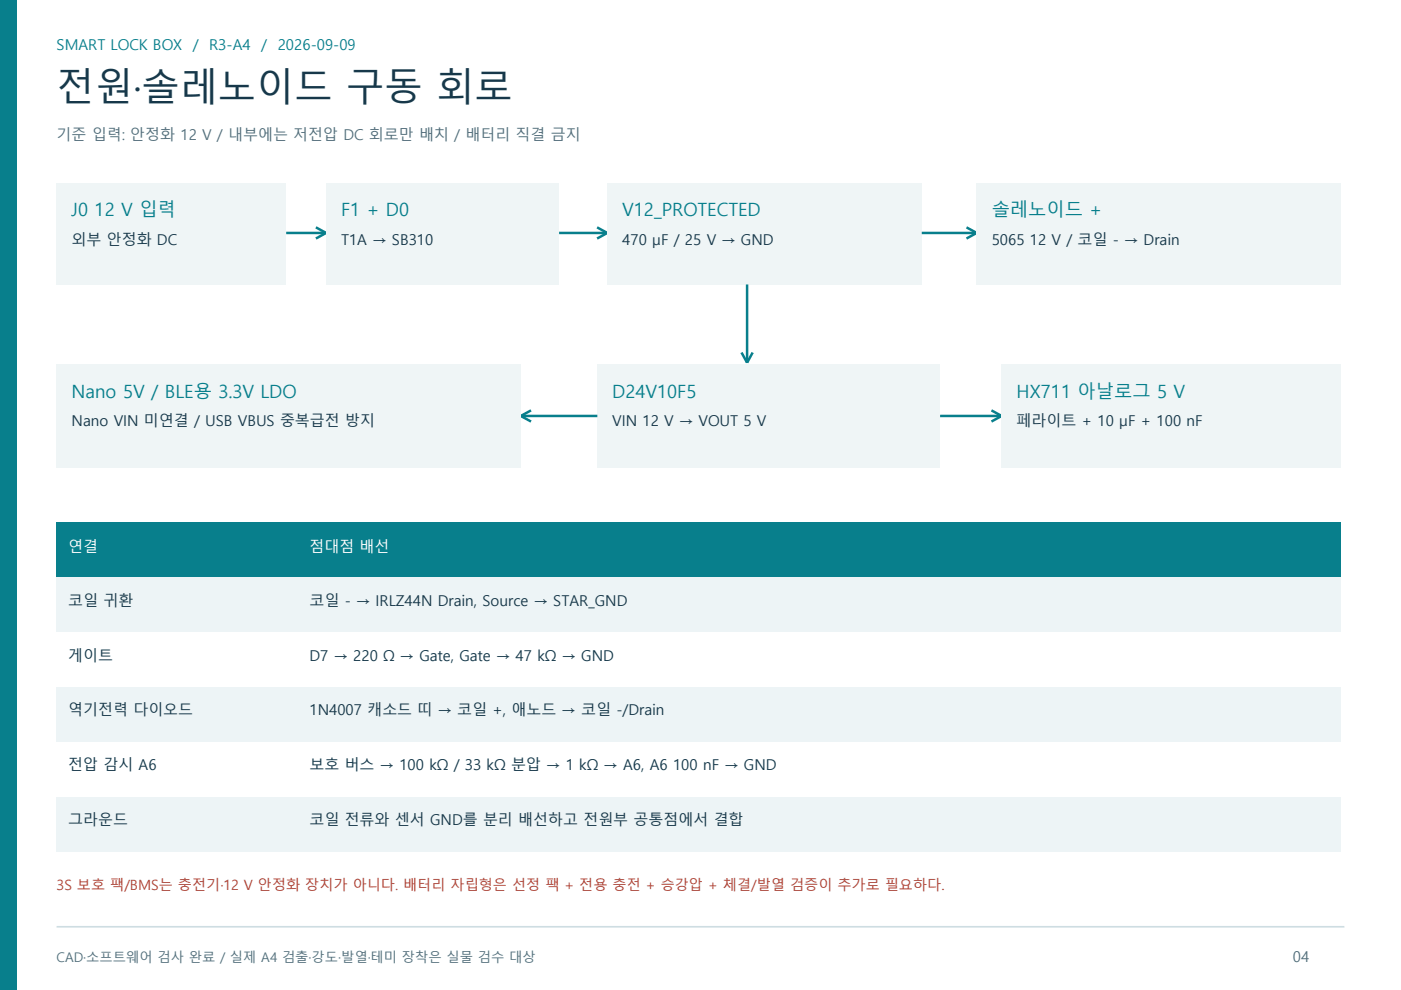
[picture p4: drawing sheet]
<svg xmlns="http://www.w3.org/2000/svg" width="297mm" height="210mm" viewBox="0 0 297 210" stroke-linecap="round" stroke-linejoin="round" font-family="sans-serif">
<defs><g id="words">
<text font-size="8.1" fill="#17384a" x="12" y="21.5">전원·솔레노이드 구동 회로</text>
<g font-size="3.9" fill="#087f8c">
<text x="15.2" y="45.9">J0 12 V 입력</text>
<text x="72.3" y="45.9">F1 + D0</text>
<text x="131.9" y="45.9">V12_PROTECTED</text>
<text x="210.3" y="45.9">솔레노이드 +</text>
<text x="15.2" y="84.3">Nano 5V / BLE용 3.3V LDO</text>
<text x="129.8" y="84.3">D24V10F5</text>
<text x="215.5" y="84.3">HX711 아날로그 5 V</text>
</g>
<g font-size="3.2" fill="#087f8c">
<text x="12" y="10.6">SMART LOCK BOX</text>
<text x="40.9" y="10.6">/ R3-A4</text>
<text x="55.4" y="10.6">/ 2026-09-09</text>
</g>
<g font-size="3.2" fill="#52717b">
<text x="12" y="29.6">기준 입력: 안정화 12 V / 내부에는 저전압 DC 회로만 배치 / 배터리 직결 금지</text>
<text x="274.1" y="203.9">04</text>
</g>
<g font-size="3.2" fill="#17384a">
<text x="15.2" y="51.9">외부 안정화 DC</text>
<text x="72.3" y="51.9">T1A → SB310</text>
<text x="131.9" y="51.9">470 µF / 25 V → GND</text>
<text x="210.3" y="51.9">5065 12 V / 코일 - → Drain</text>
<text x="15.2" y="90.3">Nano VIN 미연결 / USB VBUS 중복급전 방지</text>
<text x="129.8" y="90.3">VIN 12 V → VOUT 5 V</text>
<text x="215.5" y="90.3">페라이트 + 10 µF + 100 nF</text>
<text x="14.5" y="128.4">코일 귀환</text>
<text x="65.6" y="128.4">코일 - → IRLZ44N Drain, Source → STAR_GND</text>
<text x="14.5" y="140.1">게이트</text>
<text x="65.6" y="140.1">D7 → 220 Ω → Gate, Gate → 47 kΩ → GND</text>
<text x="14.5" y="151.7">역기전력 다이오드</text>
<text x="65.6" y="151.7">1N4007 캐소드 띠 → 코일 +, 애노드 → 코일 -/Drain</text>
<text x="14.5" y="163.3">전압 감시 A6</text>
<text x="65.6" y="163.3">보호 버스 → 100 kΩ / 33 kΩ 분압 → 1 kΩ → A6, A6 100 nF → GND</text>
<text x="14.5" y="175">그라운드</text>
<text x="65.6" y="175">코일 전류와 센서 GND를 분리 배선하고 전원부 공통점에서 결합</text>
</g>
<g font-size="3.2" fill="#fff">
<text x="14.5" y="117.1">연결</text>
<text x="65.6" y="117.1">점대점 배선</text>
</g>
<text font-size="3" fill="#af3f31" x="12" y="188.7">3S 보호 팩/BMS는 충전기·12 V 안정화 장치가 아니다. 배터리 자립형은 선정 팩 + 전용 충전 + 승강압 + 체결/발열 검증이 추가로 필요하다.</text>
<text font-size="2.8" fill="#52717b" x="12" y="203.9">CAD·소프트웨어 검사 완료 / 실제 A4 검출·강도·발열·테미 장착은 실물 검수 대상</text>
</g></defs>
<path d="M0 0h3.5v209.9h-3.5z" fill-rule="evenodd" fill="#087f8c"/>
<path d="M12 196.5h273" fill="none" stroke="#cedde2" stroke-width=".35"/>
<path d="M12 38.8h48.7v21.5h-48.7z" fill-rule="evenodd" fill="#eff5f6"/>
<path d="M60.7 49.4h8.4M67 48.2l2.1 1.2M69.1 49.4l-2.1 1.2" fill="none" stroke="#087f8c" stroke-width=".53"/>
<path d="M69.1 38.8h49.4v21.5h-49.4z" fill-rule="evenodd" fill="#eff5f6"/>
<path d="M118.5 49.4h10.3M126.6 48.2l2.2 1.2M128.8 49.4l-2.2 1.2" fill="none" stroke="#087f8c" stroke-width=".53"/>
<path d="M128.8 38.8h66.6v21.5h-66.6z" fill-rule="evenodd" fill="#eff5f6"/>
<path d="M195.4 49.4h11.7M204.9 48.2l2.2 1.2M207.1 49.4l-2.2 1.2" fill="none" stroke="#087f8c" stroke-width=".53"/>
<path d="M207.1 38.8h77.2v21.5h-77.2z" fill-rule="evenodd" fill="#eff5f6"/>
<path d="M157.2 74.7l1.2 2.2M158.4 60.3v16.6M159.6 74.7l-1.2 2.2" fill="none" stroke="#087f8c" stroke-width=".53"/>
<path d="M126.6 77.3h72.7v21.8h-72.7z" fill-rule="evenodd" fill="#eff5f6"/>
<path d="M110.4 88.2h16.2M110.4 88.2l2.2 1.2M112.6 87l-2.2 1.2" fill="none" stroke="#087f8c" stroke-width=".53"/>
<path d="M12 77.3h98.4v21.8h-98.4z" fill-rule="evenodd" fill="#eff5f6"/>
<path d="M199.3 88.2h13.1M210.2 87l2.2 1.2M212.4 88.2l-2.2 1.2" fill="none" stroke="#087f8c" stroke-width=".53"/>
<path d="M212.4 77.3h71.9v21.8h-71.9z" fill-rule="evenodd" fill="#eff5f6"/>
<path d="M12 110.8h272.3v11.6h-272.3z" fill-rule="evenodd" fill="#087f8c"/>
<path d="M12 122.4h272.3v11.7h-272.3z" fill-rule="evenodd" fill="#edf4f6"/>
<path d="M12 134.1h272.3v11.6h-272.3z" fill-rule="evenodd" fill="#fff"/>
<path d="M12 145.7h272.3v11.6h-272.3z" fill-rule="evenodd" fill="#edf4f6"/>
<path d="M12 157.3h272.3v11.7h-272.3z" fill-rule="evenodd" fill="#fff"/>
<path d="M12 169h272.3v11.6h-272.3z" fill-rule="evenodd" fill="#edf4f6"/>
<use href="#words"/>
</svg>
